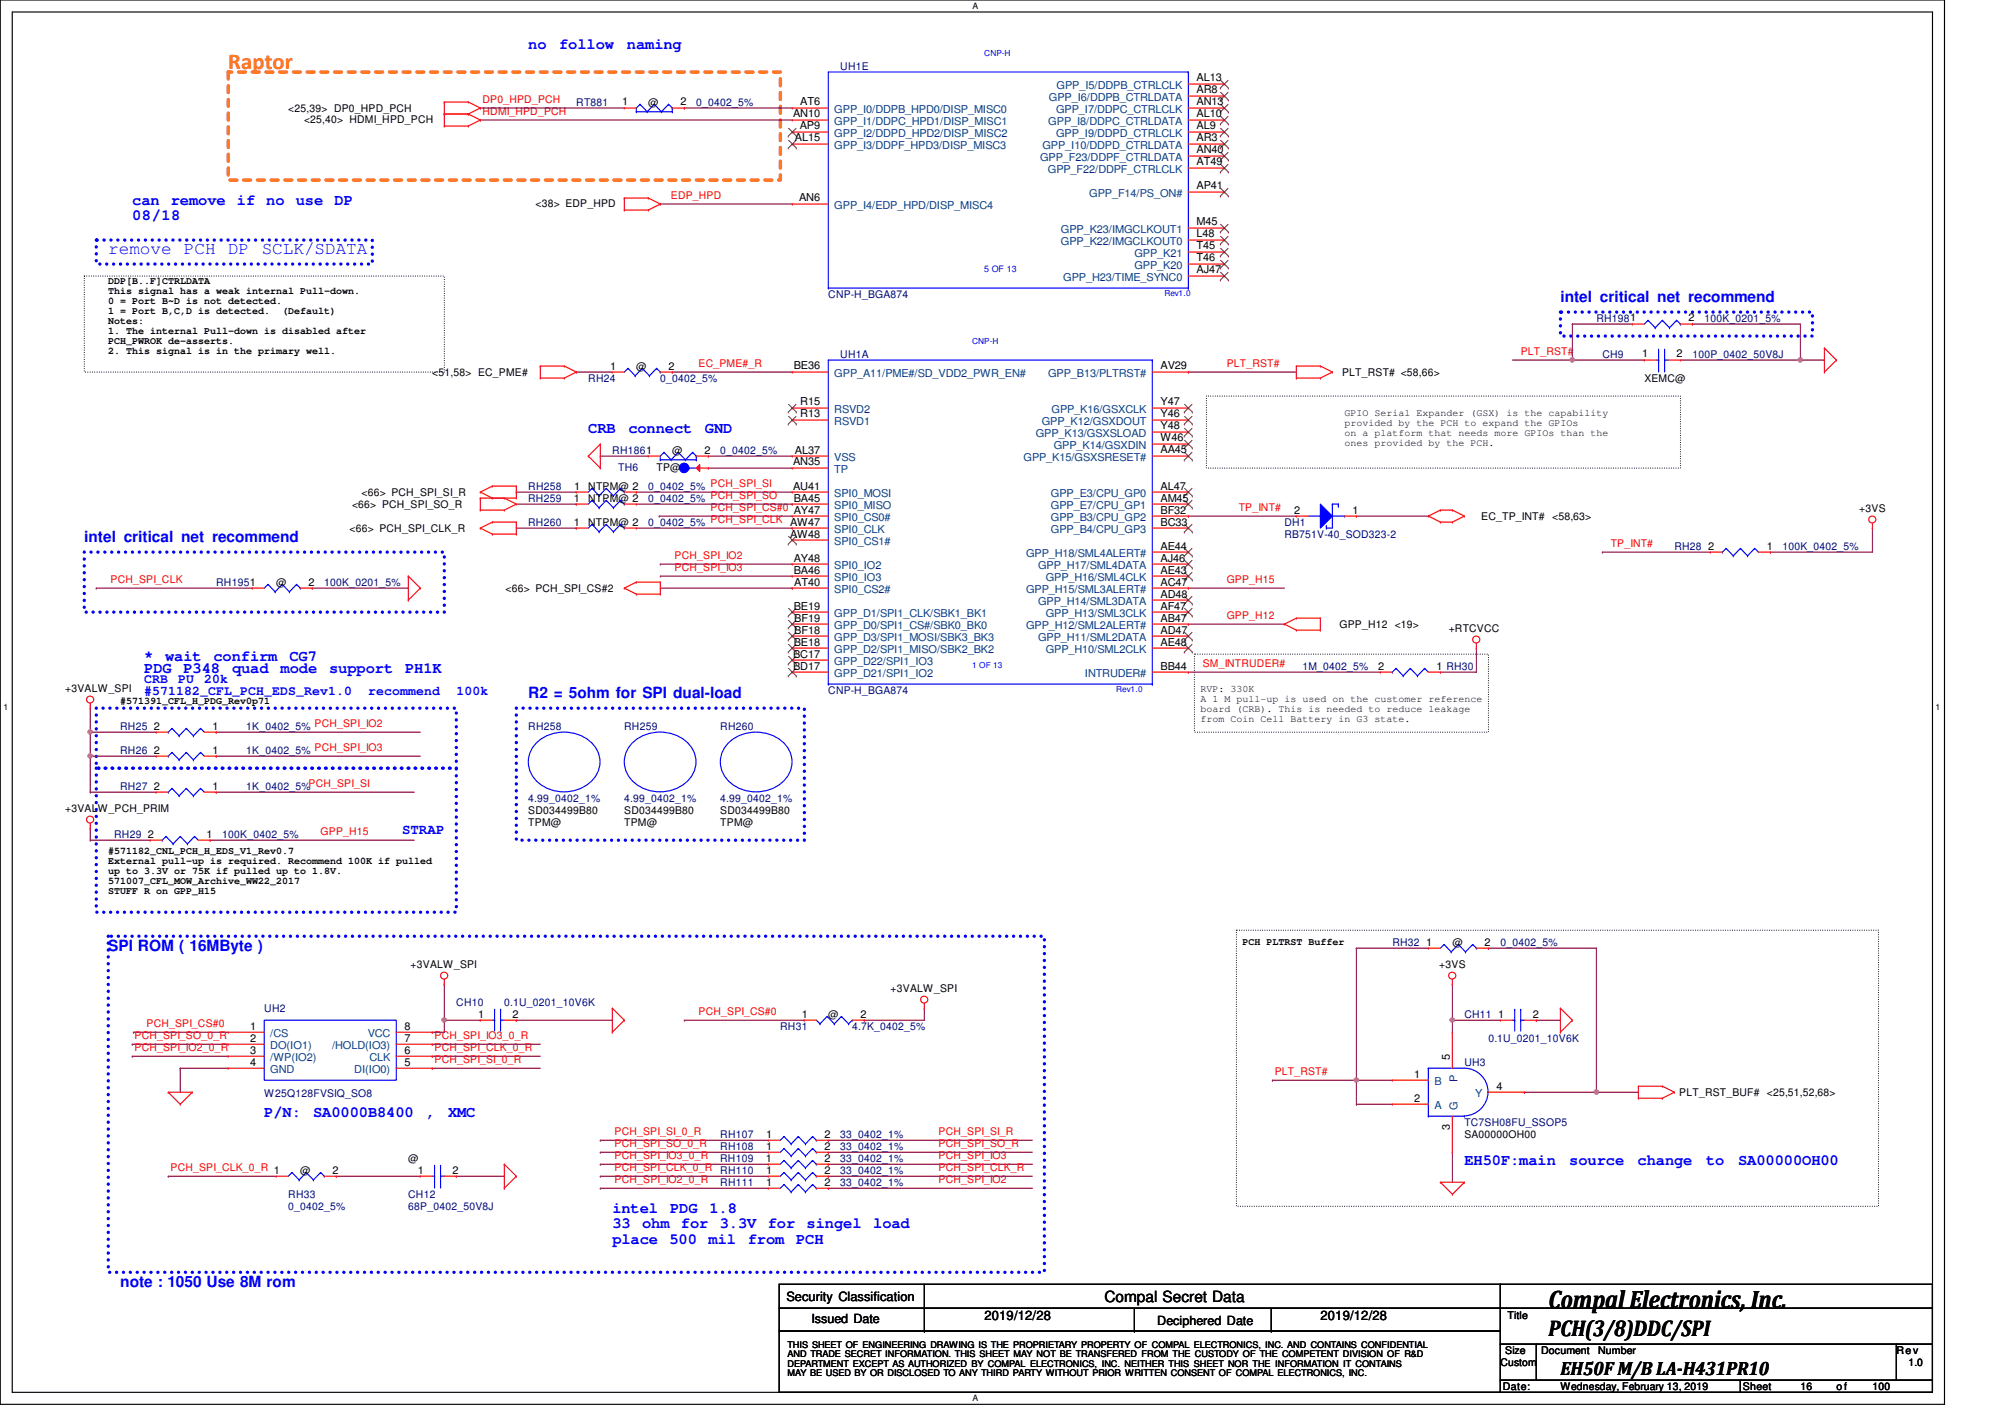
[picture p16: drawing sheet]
<svg xmlns="http://www.w3.org/2000/svg" width="297mm" height="210mm" viewBox="0 0 297 210" stroke-linecap="round" stroke-linejoin="round" font-family="sans-serif">
<defs><g id="words">
<text font-size="3.7" x="229.4" y="193.8">Compal Electronics, Inc.</text>
<text font-size="3.3" fill="#ff8000" x="33.8" y="10.3">Raptor</text>
<text font-size="3.3" x="229.4" y="197.9">PCH(3/8)DDC/SPI</text>
<text font-size="2.8" x="231.2" y="203.6">EH50F M/B LA-H431PR10</text>
<g font-size="2.6" fill="#00f">
<text x="16" y="37.7">remove PCH DP</text>
<text x="38.8" y="37.7">SCLK/SDATA</text>
</g>
<g font-size="2.3" fill="#00f">
<text x="78.3" y="7.2">no</text>
<text x="82.8" y="7.2">follow</text>
<text x="92.9" y="7.2">naming</text>
<text x="19.6" y="30.3">can</text>
<text x="19.6" y="32.6">08/18</text>
<text x="25.3" y="30.3">remove</text>
<text x="35.1" y="30.3">if</text>
<text x="39.5" y="30.3">no</text>
<text x="43.8" y="30.3">use</text>
<text x="49.6" y="30.3">DP</text>
<text x="231.2" y="44.8">intel critical net recommend</text>
<text x="87.2" y="64.1">CRB</text>
<text x="93.1" y="64.1">connect</text>
<text x="104.4" y="64.1">GND</text>
<text x="12.5" y="80.3">intel critical net recommend</text>
<text x="21.4" y="99.7">PDG</text>
<text x="21.4" y="97.9">*</text>
<text x="24.5" y="97.9">wait</text>
<text x="27.2" y="99.7">P348</text>
<text x="31.6" y="97.9">confirm</text>
<text x="34.4" y="99.7">quad</text>
<text x="41.6" y="99.7">mode</text>
<text x="42.9" y="97.9">CG7</text>
<text x="48.8" y="99.7">support</text>
<text x="60" y="99.7">PH1K</text>
<text x="78.3" y="103.5">R2 = 5ohm for SPI dual-load</text>
<text x="16" y="140.8">SPI ROM ( 16MByte )</text>
<text x="39.2" y="165.4">P/N:</text>
<text x="46.4" y="165.4">SA0000B8400</text>
<text x="63.2" y="165.4">,</text>
<text x="66.4" y="165.4">XMC</text>
<text x="217" y="172.6">EH50F:main</text>
<text x="232.5" y="172.6">source</text>
<text x="242.6" y="172.6">change</text>
<text x="252.8" y="172.6">to</text>
<text x="257.5" y="172.6">SA00000OH00</text>
<text x="90.7" y="179.7">intel</text>
<text x="99.3" y="179.7">PDG</text>
<text x="105.1" y="179.7">1.8</text>
<text x="90.7" y="181.9">33</text>
<text x="90.7" y="184.2">place</text>
<text x="95.1" y="181.9">ohm for</text>
<text x="99.2" y="184.2">500</text>
<text x="105" y="184.2">mil</text>
<text x="106.6" y="181.9">3.3V for</text>
<text x="110.8" y="184.2">from</text>
<text x="117.9" y="184.2">PCH</text>
<text x="119.5" y="181.9">singel</text>
<text x="129.4" y="181.9">load</text>
<text x="17.8" y="190.6">note : 1050 Use 8M rom</text>
</g>
<text font-size="2.3" x="163.6" y="192.9">Compal Secret Data</text>
<text font-size="2.1" fill="#00f" x="59.6" y="123.5">STRAP</text>
<g font-size="1.9" fill="#00f">
<text x="21.4" y="101.2">CRB</text>
<text x="26.4" y="101.2">PU</text>
<text x="30.3" y="101.2">20k</text>
<text x="21.4" y="103">#571182_CFL_PCH_EDS_Rev1.0</text>
<text x="54.6" y="103">recommend</text>
<text x="67.6" y="103">100k</text>
</g>
<g font-size="1.9">
<text x="116.5" y="192.7">Security Classification</text>
<text x="120.2" y="196">Issued Date</text>
<text x="145.8" y="195.6">2019/12/28</text>
<text x="171.4" y="196.2">Deciphered Date</text>
<text x="195.6" y="195.6">2019/12/28</text>
</g>
<g font-size="1.6" fill="#000080">
<text x="124.5" y="10.3">UH1E</text>
<text x="85.4" y="15.7">RT881</text>
<text x="103.2" y="15.7">0_0402_5%</text>
<text x="122.7" y="44.1">CNP-H_BGA874</text>
<text x="236.5" y="47.7">RH1981</text>
<text x="252.5" y="47.7">100K_0201_5%</text>
<text x="124.5" y="53">UH1A</text>
<text x="237.4" y="53">CH9</text>
<text x="250.7" y="53">100P_0402_50V8J</text>
<text x="87.2" y="56.6">RH24</text>
<text x="97.8" y="56.6">0_0402_5%</text>
<text x="90.7" y="67.2">RH1861</text>
<text x="91.6" y="69.7">TH6</text>
<text x="106.7" y="67.2">0_0402_5%</text>
<text x="78.3" y="77.9">RH260</text>
<text x="78.3" y="74.3">RH259</text>
<text x="78.3" y="72.6">RH258</text>
<text x="96" y="77.9">0_0402_5%</text>
<text x="96" y="74.3">0_0402_5%</text>
<text x="96" y="72.6">0_0402_5%</text>
<text x="190.3" y="77.9">DH1</text>
<text x="190.3" y="79.7">RB751V-40_SOD323-2</text>
<text x="248.1" y="81.4">RH28</text>
<text x="264.1" y="81.4">100K_0402_5%</text>
<text x="32" y="86.8">RH1951</text>
<text x="48" y="86.8">100K_0201_5%</text>
<text x="192.9" y="99.2">1M_0402_5%</text>
<text x="122.7" y="102.8">CNP-H_BGA874</text>
<text x="17.8" y="108.1">RH25</text>
<text x="17.8" y="111.7">RH26</text>
<text x="36.5" y="108.1">1K_0402_5%</text>
<text x="36.5" y="111.7">1K_0402_5%</text>
<text x="78.3" y="108.1">RH258</text>
<text x="92.5" y="108.1">RH259</text>
<text x="106.7" y="108.1">RH260</text>
<text x="17.8" y="117">RH27</text>
<text x="36.5" y="117">1K_0402_5%</text>
<text x="78.3" y="118.8">4.99_0402_1%</text>
<text x="92.5" y="118.8">4.99_0402_1%</text>
<text x="106.7" y="118.8">4.99_0402_1%</text>
<text x="16.9" y="124.1">RH29</text>
<text x="32.9" y="124.1">100K_0402_5%</text>
<text x="206.3" y="140.1">RH32</text>
<text x="222.3" y="140.1">0_0402_5%</text>
<text x="39.2" y="149.9">UH2</text>
<text x="67.6" y="149">CH10</text>
<text x="74.7" y="149">0.1U_0201_10V6K</text>
<text x="115.6" y="152.6">RH31</text>
<text x="126.3" y="152.6">4.7K_0402_5%</text>
<text x="216.9" y="150.8">CH11</text>
<text x="220.5" y="154.3">0.1U_0201_10V6K</text>
<text x="216.9" y="157.9">UH3</text>
<text x="39.2" y="162.5">W25Q128FVSIQ_SO8</text>
<text x="216.9" y="166.8">TC7SH08FU_SSOP5</text>
<text x="106.7" y="172.1">RH109</text>
<text x="106.7" y="173.9">RH110</text>
<text x="106.7" y="170.3">RH108</text>
<text x="106.7" y="168.6">RH107</text>
<text x="124.5" y="172.1">33_0402_1%</text>
<text x="124.5" y="173.9">33_0402_1%</text>
<text x="124.5" y="170.3">33_0402_1%</text>
<text x="124.5" y="168.6">33_0402_1%</text>
<text x="42.7" y="177.5">RH33</text>
<text x="42.7" y="179.2">0_0402_5%</text>
<text x="60.5" y="177.4">CH12</text>
<text x="60.5" y="179.2">68P_0402_50V8J</text>
<text x="106.7" y="175.7">RH111</text>
<text x="124.5" y="175.7">33_0402_1%</text>
</g>
<g font-size="1.6">
<text x="42.7" y="16.6">&lt;25,39&gt; DP0_HPD_PCH</text>
<text x="92.2" y="15.6">1</text>
<text x="96" y="15.7">@</text>
<text x="100.8" y="15.6">2</text>
<text x="117.5" y="17.4">AN10</text>
<text x="118.6" y="15.6">AT6</text>
<text x="177.3" y="12.1">AL13</text>
<text x="177.3" y="17.4">AL10</text>
<text x="177.3" y="15.6">AN13</text>
<text x="177.3" y="13.8">AR8</text>
<text x="45" y="18.2">&lt;25,40&gt; HDMI_HPD_PCH</text>
<text x="117.8" y="21">AL15</text>
<text x="118.5" y="19.2">AP9</text>
<text x="177.3" y="22.7">AN40</text>
<text x="177.3" y="19.2">AL9</text>
<text x="177.3" y="21">AR3</text>
<text x="118.4" y="29.8">AN6</text>
<text x="177.3" y="24.5">AT49</text>
<text x="177.3" y="28.1">AP41</text>
<text x="79.3" y="30.6">&lt;38&gt; EDP_HPD</text>
<text x="177.3" y="33.4">M45</text>
<text x="177.3" y="35.2">L48</text>
<text x="177.3" y="40.5">AJ47</text>
<text x="177.3" y="37">T45</text>
<text x="177.3" y="38.7">T46</text>
<text x="250.2" y="47.6">2</text>
<text x="243.3" y="53">1</text>
<text x="248.4" y="53">2</text>
<text x="64" y="55.7">&lt;51,58&gt; EC_PME#</text>
<text x="90.4" y="54.7">1</text>
<text x="94.3" y="54.8">@</text>
<text x="99.1" y="54.7">2</text>
<text x="117.6" y="54.7">BE36</text>
<text x="171.9" y="54.7">AV29</text>
<text x="198.8" y="55.7">PLT_RST# &lt;58,66&gt;</text>
<text x="243.6" y="56.6">XEMC@</text>
<text x="118.6" y="61.8">R13</text>
<text x="118.6" y="60.1">R15</text>
<text x="171.9" y="63.6">Y48</text>
<text x="171.9" y="61.8">Y46</text>
<text x="171.9" y="60.1">Y47</text>
<text x="171.9" y="65.4">W46</text>
<text x="97.3" y="69.7">TP@</text>
<text x="99.6" y="67.2">@</text>
<text x="104.4" y="67.2">2</text>
<text x="117.5" y="69">AN35</text>
<text x="117.8" y="67.2">AL37</text>
<text x="171.9" y="67.2">AA45</text>
<text x="52.2" y="75.2">&lt;66&gt; PCH_SPI_SO_R</text>
<text x="53.5" y="73.4">&lt;66&gt; PCH_SPI_SI_R</text>
<text x="85" y="77.8">1</text>
<text x="85" y="74.3">1</text>
<text x="85" y="72.5">1</text>
<text x="87.2" y="77.9">NTPM@ 2</text>
<text x="87.2" y="74.3">NTPM@ 2</text>
<text x="87.2" y="72.6">NTPM@ 2</text>
<text x="117.5" y="72.5">AU41</text>
<text x="117.6" y="74.3">BA45</text>
<text x="171.9" y="74.3">AM45</text>
<text x="171.9" y="76.1">BF32</text>
<text x="171.9" y="77.8">BC33</text>
<text x="171.9" y="72.5">AL47</text>
<text x="191.7" y="76.1">2</text>
<text x="200.4" y="76.1">1</text>
<text x="219.4" y="77">EC_TP_INT#</text>
<text x="229.9" y="77">&lt;58,63&gt;</text>
<text x="275.5" y="75.8">+3VS</text>
<text x="51.8" y="78.8">&lt;66&gt; PCH_SPI_CLK_R</text>
<text x="117" y="79.6">AW48</text>
<text x="117.6" y="83.2">AY48</text>
<text x="171.9" y="81.4">AE44</text>
<text x="171.9" y="83.2">AJ46</text>
<text x="253.1" y="81.4">2</text>
<text x="261.7" y="81.4">1</text>
<text x="40.9" y="86.8">@</text>
<text x="45.7" y="86.7">2</text>
<text x="74.9" y="87.7">&lt;66&gt; PCH_SPI_CS#2</text>
<text x="117.6" y="85">BA46</text>
<text x="117.7" y="86.7">AT40</text>
<text x="171.9" y="86.7">AC47</text>
<text x="171.9" y="88.5">AD48</text>
<text x="171.9" y="85">AE43</text>
<text x="117.6" y="90.3">BE19</text>
<text x="117.6" y="95.6">BE18</text>
<text x="117.7" y="93.8">BF18</text>
<text x="117.7" y="92.1">BF19</text>
<text x="171.9" y="92.1">AB47</text>
<text x="171.9" y="90.3">AF47</text>
<text x="171.9" y="93.8">AD47</text>
<text x="171.9" y="95.6">AE48</text>
<text x="198.5" y="93">GPP_H12 &lt;19&gt;</text>
<text x="214.6" y="93.6">+RTCVCC</text>
<text x="117.5" y="99.2">BD17</text>
<text x="117.5" y="97.4">BC17</text>
<text x="171.9" y="99.2">BB44</text>
<text x="204.2" y="99.2">2</text>
<text x="212.8" y="99.2">1 RH30</text>
<text x="9.6" y="102.4">+3VALW_SPI</text>
<text x="22.8" y="108.1">2</text>
<text x="22.8" y="111.6">2</text>
<text x="31.5" y="108.1">1</text>
<text x="31.5" y="111.6">1</text>
<text x="22.8" y="117">2</text>
<text x="31.5" y="117">1</text>
<text x="9.6" y="120.2">+3VALW_PCH_PRIM</text>
<text x="21.9" y="124.1">2</text>
<text x="30.6" y="124.1">1</text>
<text x="78.3" y="122.3">TPM@</text>
<text x="78.3" y="120.6">SD034499B80</text>
<text x="92.5" y="122.3">TPM@</text>
<text x="92.5" y="120.6">SD034499B80</text>
<text x="106.7" y="122.3">TPM@</text>
<text x="106.7" y="120.6">SD034499B80</text>
<text x="60.8" y="143.3">+3VALW_SPI</text>
<text x="211.3" y="140.1">1</text>
<text x="213.2" y="143.3">+3VS</text>
<text x="215.2" y="140.1">@</text>
<text x="220" y="140.1">2</text>
<text x="131.9" y="146.9">+3VALW_SPI</text>
<text x="37" y="154.3">2</text>
<text x="37" y="152.5">1</text>
<text x="59.9" y="152.5">8</text>
<text x="59.9" y="154.3">7</text>
<text x="70.8" y="150.7">1</text>
<text x="75.9" y="150.7">2</text>
<text x="118.8" y="150.7">1</text>
<text x="122.7" y="150.8">@</text>
<text x="127.5" y="150.7">2</text>
<text x="221.9" y="150.7">1</text>
<text x="227.1" y="150.7">2</text>
<text x="37" y="157.9">4</text>
<text x="37" y="156.1">3</text>
<text x="59.9" y="156.1">6</text>
<text x="59.9" y="157.9">5</text>
<text x="209.5" y="159.6">1</text>
<text x="214.8" y="157" transform="rotate(-90 214.8 157)">5</text>
<text x="221.7" y="161.4">4</text>
<text x="209.5" y="163.2">2</text>
<text x="214.8" y="167.5" transform="rotate(-90 214.8 167.5)">3</text>
<text x="248.8" y="162.3">PLT_RST_BUF# &lt;25,51,52,68&gt;</text>
<text x="44.5" y="173.9">@</text>
<text x="49.3" y="173.9">2</text>
<text x="60.5" y="172.1">@</text>
<text x="61.9" y="173.8">1</text>
<text x="67" y="173.8">2</text>
<text x="113.5" y="172.1">1</text>
<text x="113.5" y="173.9">1</text>
<text x="113.5" y="170.3">1</text>
<text x="113.5" y="168.5">1</text>
<text x="122.2" y="172.1">2</text>
<text x="122.2" y="173.9">2</text>
<text x="122.2" y="170.3">2</text>
<text x="122.2" y="168.5">2</text>
<text x="216.9" y="168.6">SA00000OH00</text>
<text x="113.5" y="175.6">1</text>
<text x="122.2" y="175.6">2</text>
<text x="223.3" y="195.4">Title</text>
<text x="222.3" y="202.3">Custom</text>
<text x="223" y="200.6">Size</text>
<text x="228.3" y="200.6">Document</text>
<text x="236.8" y="200.6">Number</text>
<text x="281" y="200.6">Rev</text>
<text x="282.7" y="202.3">1.0</text>
<text x="222.6" y="205.9">Date:</text>
<text x="231.2" y="205.9">Wednesday, February 13, 2019</text>
<text x="258.2" y="205.9">Sheet</text>
<text x="266.7" y="205.9">16</text>
<text x="272.1" y="205.9">o f</text>
<text x="277.4" y="205.9">100</text>
</g>
<g font-size="1.6" fill="#f00">
<text x="71.5" y="15.2">DP0_HPD_PCH</text>
<text x="71.5" y="17">HDMI_HPD_PCH</text>
<text x="99.4" y="29.5">EDP_HPD</text>
<text x="225.3" y="52.6">PLT_RST#</text>
<text x="103.5" y="54.4">EC_PME#_R</text>
<text x="181.7" y="54.4">PLT_RST#</text>
<text x="105.3" y="73.9">PCH_SPI_SO</text>
<text x="105.3" y="72.1">PCH_SPI_SI</text>
<text x="105.3" y="77.5">PCH_SPI_CLK AW47</text>
<text x="105.3" y="75.7">PCH_SPI_CS#0 AY47</text>
<text x="183.5" y="75.7">TP_INT#</text>
<text x="99.9" y="82.8">PCH_SPI_IO2</text>
<text x="238.6" y="81">TP_INT#</text>
<text x="16.4" y="86.4">PCH_SPI_CLK</text>
<text x="99.9" y="84.6">PCH_SPI_IO3</text>
<text x="181.7" y="86.4">GPP_H15</text>
<text x="181.7" y="91.7">GPP_H12</text>
<text x="178.2" y="98.8">SM_INTRUDER#</text>
<text x="46.6" y="107.7">PCH_SPI_IO2</text>
<text x="46.6" y="111.3">PCH_SPI_IO3</text>
<text x="45.7" y="116.6">PCH_SPI_SI</text>
<text x="47.5" y="123.7">GPP_H15</text>
<text x="19.9" y="155.7">PCH_SPI_IO2_0_R</text>
<text x="19.9" y="153.9">PCH_SPI_SO_0_R</text>
<text x="21.7" y="152.1">PCH_SPI_CS#0</text>
<text x="64.4" y="153.9">PCH_SPI_IO3_0_R</text>
<text x="64.4" y="155.7">PCH_SPI_CLK_0_R</text>
<text x="103.5" y="150.4">PCH_SPI_CS#0</text>
<text x="64.4" y="157.5">PCH_SPI_SI_0_R</text>
<text x="188.8" y="159.3">PLT_RST#</text>
<text x="25.3" y="173.5">PCH_SPI_CLK_0_R 1</text>
<text x="91.1" y="173.5">PCH_SPI_CLK_0_R</text>
<text x="91.1" y="171.7">PCH_SPI_IO3_0_R</text>
<text x="91.1" y="169.9">PCH_SPI_SO_0_R</text>
<text x="91.1" y="168.1">PCH_SPI_SI_0_R</text>
<text x="139.1" y="169.9">PCH_SPI_SO_R</text>
<text x="139.1" y="168.1">PCH_SPI_SI_R</text>
<text x="139.1" y="173.5">PCH_SPI_CLK_R</text>
<text x="139.1" y="171.7">PCH_SPI_IO3</text>
<text x="91.1" y="175.3">PCH_SPI_IO2_0_R</text>
<text x="139.1" y="175.3">PCH_SPI_IO2</text>
</g>
<g font-size="1.6" fill="#004080">
<text x="123.6" y="16.7">GPP_I0/DDPB_HPD0/DISP_MISC0</text>
<text x="155.4" y="14.9">GPP_I6/DDPB_CTRLDATA</text>
<text x="156.5" y="16.7">GPP_I7/DDPC_CTRLCLK</text>
<text x="156.5" y="13.2">GPP_I5/DDPB_CTRLCLK</text>
<text x="123.6" y="22.1">GPP_I3/DDPF_HPD3/DISP_MISC3</text>
<text x="123.6" y="20.3">GPP_I2/DDPD_HPD2/DISP_MISC2</text>
<text x="123.6" y="18.5">GPP_I1/DDPC_HPD1/DISP_MISC1</text>
<text x="154.1" y="23.8">GPP_F23/DDPF_CTRLDATA</text>
<text x="154.4" y="22.1">GPP_I10/DDPD_CTRLDATA</text>
<text x="155.3" y="18.5">GPP_I8/DDPC_CTRLDATA</text>
<text x="156.5" y="20.3">GPP_I9/DDPD_CTRLCLK</text>
<text x="155.2" y="25.6">GPP_F22/DDPF_CTRLCLK</text>
<text x="161.4" y="29.2">GPP_F14/PS_ON#</text>
<text x="123.6" y="30.9">GPP_I4/EDP_HPD/DISP_MISC4</text>
<text x="157.2" y="34.5">GPP_K23/IMGCLKOUT1</text>
<text x="157.2" y="36.3">GPP_K22/IMGCLKOUT0</text>
<text x="157.5" y="41.6">GPP_H23/TIME_SYNC0</text>
<text x="168.1" y="38.1">GPP_K21</text>
<text x="168.1" y="39.8">GPP_K20</text>
<text x="123.6" y="55.8">GPP_A11/PME#/SD_VDD2_PWR_EN#</text>
<text x="155.3" y="55.8">GPP_B13/PLTRST#</text>
<text x="123.6" y="62.9">RSVD1</text>
<text x="123.6" y="61.2">RSVD2</text>
<text x="153.4" y="64.7">GPP_K13/GSXSLOAD</text>
<text x="154.3" y="62.9">GPP_K12/GSXDOUT</text>
<text x="155.8" y="61.2">GPP_K16/GSXCLK</text>
<text x="123.6" y="70.1">TP</text>
<text x="123.6" y="68.3">VSS</text>
<text x="151.6" y="68.3">GPP_K15/GSXSRESET#</text>
<text x="156.1" y="66.5">GPP_K14/GSXDIN</text>
<text x="123.6" y="77.2">SPI0_CS0#</text>
<text x="123.6" y="73.6">SPI0_MOSI</text>
<text x="123.6" y="75.4">SPI0_MISO</text>
<text x="155.7" y="75.4">GPP_E7/CPU_GP1</text>
<text x="155.7" y="77.2">GPP_B3/CPU_GP2</text>
<text x="155.7" y="73.6">GPP_E3/CPU_GP0</text>
<text x="123.6" y="80.7">SPI0_CS1#</text>
<text x="123.6" y="78.9">SPI0_CLK</text>
<text x="152" y="82.5">GPP_H18/SML4ALERT#</text>
<text x="155.7" y="78.9">GPP_B4/CPU_GP3</text>
<text x="123.6" y="87.8">SPI0_CS2#</text>
<text x="123.6" y="86.1">SPI0_IO3</text>
<text x="123.6" y="84.3">SPI0_IO2</text>
<text x="152" y="87.8">GPP_H15/SML3ALERT#</text>
<text x="153.8" y="89.6">GPP_H14/SML3DATA</text>
<text x="153.8" y="84.3">GPP_H17/SML4DATA</text>
<text x="154.9" y="86.1">GPP_H16/SML4CLK</text>
<text x="123.6" y="94.9">GPP_D3/SPI1_MOSI/SBK3_BK3</text>
<text x="123.6" y="91.4">GPP_D1/SPI1_CLK/SBK1_BK1</text>
<text x="123.6" y="93.2">GPP_D0/SPI1_CS#/SBK0_BK0</text>
<text x="152" y="93.2">GPP_H12/SML2ALERT#</text>
<text x="153.8" y="94.9">GPP_H11/SML2DATA</text>
<text x="154.9" y="91.4">GPP_H13/SML3CLK</text>
<text x="123.6" y="100.3">GPP_D21/SPI1_IO2</text>
<text x="123.6" y="96.7">GPP_D2/SPI1_MISO/SBK2_BK2</text>
<text x="123.6" y="98.5">GPP_D22/SPI1_IO3</text>
<text x="154.9" y="96.7">GPP_H10/SML2CLK</text>
<text x="160.7" y="100.3">INTRUDER#</text>
<text x="40" y="155.4">DO(IO1)</text>
<text x="40" y="153.6">/CS</text>
<text x="49.2" y="155.4">/HOLD(IO3)</text>
<text x="54.5" y="153.6">VCC</text>
<text x="40" y="159">GND</text>
<text x="40" y="157.2">/WP(IO2)</text>
<text x="52.5" y="159">DI(IO0)</text>
<text x="54.7" y="157.2">CLK</text>
<text x="212.5" y="160.7">B</text>
<text x="215.9" y="160.2" transform="rotate(-90 215.9 160.2)">P</text>
<text x="212.5" y="164.3">A</text>
<text x="215.9" y="164.5" transform="rotate(-90 215.9 164.5)">G</text>
<text x="218.5" y="162.5">Y</text>
</g>
<g font-size="1.5">
<text x="16" y="42.1">DDP[B..F]CTRLDATA</text>
<text x="16" y="43.6">This signal has a weak internal Pull-down.</text>
<text x="16" y="45.1">0 = Port B~D is not detected.</text>
<text x="16" y="46.6">1 = Port B,C,D is detected.</text>
<text x="41.8" y="46.6">(Default)</text>
<text x="16" y="48">Notes:</text>
<text x="16" y="49.5">1. The internal Pull-down is disabled after</text>
<text x="16" y="51">PCH_PWROK de-asserts.</text>
<text x="16" y="52.5">2. This signal is in the primary well.</text>
<text x="199.2" y="61.7">GPIO Serial Expander (GSX) is the capability</text>
<text x="199.2" y="63.2">provided by the PCH to expand the GPIOs</text>
<text x="199.2" y="64.6">on a platform that needs more GPIOs than the</text>
<text x="199.2" y="66.1">ones provided by the PCH.</text>
<text x="17.8" y="104.4">#571391_CFL_H_PDG_Rev0p71</text>
<text x="177.8" y="102.6">RVP: 330K</text>
<text x="177.8" y="104.1">A 1 M pull-up is used on the customer reference</text>
<text x="177.8" y="105.5">board (CRB). This is needed to reduce leakage</text>
<text x="177.8" y="107">from Coin Cell Battery in G3 state.</text>
<text x="16" y="126.6">#571182_CNL_PCH_H_EDS_V1_Rev0.7</text>
<text x="16" y="128.1">External pull-up is required. Recommend 100K if pulled</text>
<text x="16" y="129.5">up to 3.3V or 75K if pulled up to 1.8V.</text>
<text x="16" y="131">571007_CFL_MOW_Archive_WW22_2017</text>
<text x="16" y="132.5">STUFF R on GPP_H15</text>
<text x="184.1" y="139.9">PCH PLTRST Buffer</text>
</g>
<g font-size="1.4">
<text x="116.7" y="199.6">THIS SHEET OF ENGINEERING DRAWING IS THE PROPRIETARY PROPERTY OF COMPAL ELECTRONICS, INC. AND CONTAINS CONFIDENTIAL</text>
<text x="116.7" y="201">AND TRADE SECRET INFORMATION. THIS SHEET MAY NOT BE TRANSFERED FROM THE CUSTODY OF THE COMPETENT DIVISION OF R&amp;D</text>
<text x="116.7" y="202.4">DEPARTMENT EXCEPT AS AUTHORIZED BY COMPAL ELECTRONICS, INC. NEITHER THIS SHEET NOR THE INFORMATION IT CONTAINS</text>
<text x="116.7" y="203.8">MAY BE USED BY OR DISCLOSED TO ANY THIRD PARTY WITHOUT PRIOR WRITTEN CONSENT OF COMPAL ELECTRONICS, INC.</text>
</g>
<g font-size="1.3">
<text x="144.1" y="1.3">A</text>
<text x=".5" y="105.2">1</text>
<text x="286.8" y="105.2">1</text>
<text x="144.1" y="207.6">A</text>
</g>
<text font-size="1.3" fill="#00f" x="145.8" y="40.3">5 OF 13</text>
<g font-size="1.2" fill="#00f">
<text x="145.8" y="8.3">CNP-H</text>
<text x="172.5" y="43.8">Rev1.0</text>
<text x="144" y="50.9">CNP-H</text>
<text x="144" y="98.9">1 OF 13</text>
<text x="165.4" y="102.5">Rev1.0</text>
</g>
</g></defs>
<path d="M0 0h288.1v208h-288.1zM1.8 1.8h284.5v204.4h-284.5z" fill="none" stroke="#000" stroke-width=".17"/>
<g fill="#fff">
<path d="M144.1 .2h.8v1.4h-.8z"/>
<path d="M144.1 206.4h.8v1.4h-.8z"/>
<path d="M.5 104h.7v1.4h-.7z"/>
<path d="M286.8 104h.6v1.4h-.6z"/>
</g>
<path d="M12.5 40.9h53.3v14.2h-53.3zM178.7 58.7h70.3v10.6h-70.3zM176.9 96.9h43.6v11.6h-43.6zM183.2 137.8h95.1v40.9h-95.1z" fill="none" stroke="#000" stroke-width=".17" stroke-dasharray="0 .3"/>
<path d="M14.3 35.6h40.9v3.5h-40.9zM231.2 46.2h37.3v3.6h-37.3zM12.5 81.8h53.3v8.9h-53.3zM14.3 113.8h53.3v21.3h-53.3zM14.3 104.9h53.3v8.9h-53.3zM76.5 104.9h42.7v19.6h-42.7zM16 138.7h138.7v49.8h-138.7z" fill="none" stroke="#00f" stroke-width=".51" stroke-dasharray="0 1"/>
<path d="M33.8 10.7h81.8v16h-81.8z" fill="none" stroke="#ff8000" stroke-width=".51" stroke-dasharray="1 1"/>
<path d="M104.9 69.3h.1M104.9 67.6h.1M104.9 69.3h12.5M104.9 67.6h12.5M236.5 140.5h.1M236.5 140.5v21.3" fill="none" stroke="#800040" stroke-width=".17"/>
<circle cx="236.5" cy="161.8" r=".32" fill="#f0f"/>
<circle cx="236.5" cy="161.8" r=".32" fill="none" stroke="#f0f" stroke-width=".17"/>
<path d="M201 140.5h.1M201 140.5h10.6M201 140.5v19.5M201 160h.1M201 160h5.3M225.8 161.8h.1M225.8 161.8h16.9M236.5 161.8h.1" fill="none" stroke="#800040" stroke-width=".17"/>
<circle cx="200.9" cy="160" r=".32" fill="#f0f"/>
<circle cx="200.9" cy="160" r=".32" fill="none" stroke="#f0f" stroke-width=".17"/>
<path d="M215.2 151.1h.1M215.2 151.1h7.1M201 163.6h.1M201 163.6h5.3" fill="none" stroke="#800040" stroke-width=".17"/>
<circle cx="215.2" cy="151.1" r=".32" fill="#f0f"/>
<circle cx="215.2" cy="151.1" r=".32" fill="none" stroke="#f0f" stroke-width=".17"/>
<g fill="none" stroke="#800040" stroke-width=".17">
<path d="M213.4 99.6h.1M218.7 96h.1M218.7 96v3.6h-5.3M13.4 104.9h.1M13.4 104.9v3.6M215.2 151.1h.1M215.2 145.8h.1M215.2 145.8v7.1M220.5 140.5h.1M220.5 140.5h16M227.6 151.1h.1M227.6 151.1h3.6"/>
<path d="M188.5 160h.1M188.5 160h12.5M215.2 170.7h.1M215.2 170.7v4.4"/>
</g>
<circle cx="13.3" cy="108.4" r=".32" fill="#f0f"/>
<circle cx="13.3" cy="108.4" r=".32" fill="none" stroke="#f0f" stroke-width=".17"/>
<path d="M13.4 108.5h.1M13.4 112h.1M13.4 108.5h9.8M13.4 108.5v3.5M13.4 112h9.8" fill="none" stroke="#800040" stroke-width=".17"/>
<circle cx="13.3" cy="112" r=".32" fill="#f0f"/>
<circle cx="13.3" cy="112" r=".32" fill="none" stroke="#f0f" stroke-width=".17"/>
<g fill="none" stroke="#800040" stroke-width=".17">
<path d="M224.1 53.3h8.9M233 53.3h.1M249 53.3h17.7M266.7 53.3h.1M277.4 78.2h.1M277.4 78.2v3.6h-15.1M176.1 92.5h.1M176.1 92.5h14.2M176.1 87.1h.1M176.1 87.1h14.2M176.1 99.6h.1M176.1 99.6h28.4"/>
<path d="M237.4 81.8h.1M237.4 81.8h16M262.3 81.8h.1M13.4 112h.1M13.4 117.3h.1M13.4 117.3h9.8M13.4 112v5.3M32 117.3h.1M32 117.3h29.4M13.4 124.5h.1M13.4 122.7h.1M13.4 122.7v1.8"/>
<path d="M13.4 124.5h8.9M31.2 124.5h.1M31.2 124.5h30.2"/>
</g>
<circle cx="266.7" cy="53.3" r=".32" fill="#f0f"/>
<circle cx="266.7" cy="53.3" r=".32" fill="none" stroke="#f0f" stroke-width=".17"/>
<path d="M65.8 145.8h.1M65.8 145.8v5.3M101.4 151.1h.1M101.4 151.1h17.8M128.1 151.1h.1M136.9 149.4h.1M136.9 149.4v1.7h-8.8M201 160h.1M201 160v3.6" fill="none" stroke="#800040" stroke-width=".17"/>
<circle cx="65.8" cy="151.1" r=".32" fill="#f0f"/>
<circle cx="65.8" cy="151.1" r=".32" fill="none" stroke="#f0f" stroke-width=".17"/>
<g fill="none" stroke="#800040" stroke-width=".17">
<path d="M71.2 17.8h.1M71.2 17.8h46.2M85.4 55.1h.1M85.4 55.1h5.3M99.6 55.1h.1M99.6 55.1h17.8M176.1 55.1h.1M176.1 55.1h16M233 48h.1M233 53.3h.1M233 48v5.3M233 53.3h10.6"/>
<path d="M88.9 67.6h.1M88.9 67.6h7.1M176.1 76.5h.1M176.1 76.5h16M201 76.5h.1M201 76.5h10.6M14.3 87.1h.1M14.3 87.1h23.1M46.3 87.1h.1M46.3 87.1h14.2M32 108.5h.1M32 108.5h30.3"/>
<path d="M32 112h.1M32 112h30.3M19.6 156.5h.1M19.6 156.5h14.2M19.6 154.7h.1M19.6 154.7h14.2M19.8 152.9h.1M19.8 152.9h14M26.7 158.2h7.1M26.7 158.2h.1M26.7 158.2v3.6M64 152.9h.1"/>
<path d="M64 154.7h.1M64 154.7h16M64 158.2h.1M64 158.2h16M64 156.5h.1M64 156.5h16M65.8 151.1h5.4M65.8 151.1h.1M65.8 151.1v1.8h-1.8M76.5 151.1h.1M76.5 151.1h14.2M24.9 174.2h.1"/>
<path d="M24.9 174.2h16M49.8 174.2h.1M49.8 174.2h12.5M67.6 174.2h.1M67.6 174.2h7.1M88.9 174.2h.1M88.9 174.2h24.9M88.9 172.5h.1M88.9 172.5h24.9M88.9 170.7h.1M88.9 170.7h24.9M88.9 168.9h.1"/>
<path d="M88.9 168.9h24.9M88.9 176h.1M88.9 176h24.9M122.7 172.5h.1M122.7 172.5h30.2M122.7 176h.1M122.7 176h30.2"/>
</g>
<circle cx="232.9" cy="53.3" r=".32" fill="#f0f"/>
<circle cx="232.9" cy="53.3" r=".32" fill="none" stroke="#f0f" stroke-width=".17"/>
<g fill="none" stroke="#800040" stroke-width=".17">
<path d="M71.2 16h.1M71.2 16h21.3M101.4 16h.1M101.4 16h16M97.8 30.2h.1M97.8 30.2h19.6M233 48h.1M233 48h8.8M250.7 48h.1M250.7 48h16v5.3M266.7 53.3h.1M266.7 53.3h3.6"/>
<path d="M270.3 53.3h.1M76.5 72.9h.1M76.5 78.2h8.9M76.5 72.9h8.9M76.5 74.7h8.9M85.4 74.7h.1M85.4 78.2h.1M94.3 74.7h23.1M94.3 72.9h.1M94.3 72.9h23.1M94.3 78.2h23.1M97.7 76.5h.1"/>
<path d="M97.7 76.5h19.7M117.4 74.7h.1M117.4 78.2h.1M97.8 87.1h19.6M97.8 85.3h.1M97.8 85.3h19.6M97.8 83.6h.1M97.8 83.6h19.6M117.4 87.1h.1M122.7 170.7h.1M122.7 170.7h30.2M122.7 168.9h.1"/>
<path d="M122.7 168.9h30.2M122.7 174.2h.1M122.7 174.2h30.2"/>
</g>
<g fill="none" stroke="#f00" stroke-width=".17">
<path d="M65.8 15.1h.1M65.8 16.9h3.6M65.8 15.1v3.6M65.8 15.1h3.6M65.8 18.7h.1M65.8 16.9h.1M65.8 18.7h3.6M69.4 15.1h.1M69.4 15.1l1.8 .9M69.4 16.9h.1M69.4 18.7h.1M69.4 16.9l1.8 .9"/>
<path d="M71.2 16h.1M71.2 16l-1.8 .9M71.2 17.8h.1M71.2 17.8l-1.8 .9M92.5 16h.1M92.5 16h1.8M99.6 16h1.8M101.4 16h.1M92.5 31.1h.1M92.5 29.3h.1M92.5 29.3h3.5M92.5 31.1h3.5"/>
<path d="M92.5 29.3v1.8M96 29.3h.1M96 31.1h.1M96 29.3l1.8 .9M97.8 30.2h.1M97.8 30.2l-1.8 .9M80 56h.1M80 54.2h.1M80 54.2h3.6M80 56h3.6M80 54.2v1.8M83.6 54.2h.1"/>
<path d="M83.6 56h.1M83.6 54.2l1.8 .9M85.4 55.1h.1M85.4 55.1l-1.8 .9M90.7 55.1h.1M90.7 55.1h1.8M97.8 55.1h1.8M99.6 55.1h.1M192.1 54.2h.1M192.1 56h.1M192.1 54.2h3.5M192.1 56h3.5"/>
<path d="M192.1 54.2v1.8M195.6 54.2h.1M195.6 56h.1M195.6 54.2l1.8 .9M197.4 55.1h.1M197.4 55.1l-1.8 .9M270.3 51.6h.1M270.3 55.1h.1M270.3 51.6v3.5M270.3 51.6l1.8 1.7M272.1 53.3h.1M272.1 53.3l-1.8 1.8"/>
<path d="M71.2 78.2h.1M71.2 78.2l1.7 .9M71.2 75.6h.1M71.2 73.8h.1M71.2 75.6h3.5M71.2 73.8h5.3M71.2 73.8v1.8M71.2 72.9h.1M71.2 72.9l1.7 .9M72.9 77.3h.1M72.9 79.1h.1M72.9 77.3h3.6"/>
<path d="M72.9 77.3l-1.7 .9M72.9 79.1h3.6M72.9 72h.1M72.9 73.8h.1M72.9 72l-1.7 .9M72.9 72h3.6M74.7 73.8h.1M74.7 75.6h.1M74.7 73.8l1.8 .9M76.5 77.3h.1M76.5 79.1h.1M76.5 77.3v1.8"/>
<path d="M76.5 74.7h.1M76.5 74.7l-1.8 .9M76.5 72h.1M76.5 73.8h.1M76.5 72v1.8M87.2 67.6h.1M87.2 67.6l1.7 1.7M88.9 65.8h.1M88.9 69.3h.1M88.9 65.8v3.5M88.9 65.8l-1.7 1.8M211.6 76.5h.1"/>
<path d="M211.6 76.5l1.8 .8M213.4 75.6h.1M213.4 77.3h.1M213.4 75.6h1.8M213.4 75.6l-1.8 .9M213.4 77.3h1.8M215.2 75.6h.1M215.2 77.3h.1M215.2 75.6l1.8 .9M217 76.5h.1M217 76.5l-1.8 .8M277.4 78.2h.1"/>
<path d="M277.4 77.5v.7M60.5 88.9h.1M60.5 85.3h.1M60.5 85.3v3.6M60.5 85.3l1.8 1.8M62.3 87.1h.1M62.3 87.1l-1.8 1.8M92.5 87.1h.1M92.5 87.1l1.8 .9M94.3 86.2h.1M94.3 88h.1M94.3 86.2l-1.8 .9"/>
<path d="M94.3 86.2h3.5M94.3 88h3.5M97.8 86.2h.1M97.8 88h.1M97.8 86.2v1.8M190.3 92.5h.1M190.3 92.5l1.8 .8M192.1 91.6h.1M192.1 93.3h.1M192.1 91.6h3.5M192.1 91.6l-1.8 .9M192.1 93.3h3.5"/>
<path d="M195.6 93.3h.1M195.6 91.6h.1M195.6 91.6v1.7M218.7 96h.1M218.7 95.3v.7M253.4 81.8h.1M253.4 81.8h1.8M260.5 81.8h1.8M262.3 81.8h.1M13.4 104.9h.1M13.4 104.2v.7M13.4 122.7h.1"/>
<path d="M13.4 122v.7M33.8 158.2h.1M33.8 158.2h5.4M33.8 156.5h.1M33.8 156.5h5.4M33.8 154.7h.1M33.8 154.7h5.4M33.8 152.9h.1M33.8 152.9h5.4M58.7 152.9h5.3M58.7 154.7h5.3M58.7 156.5h5.3"/>
<path d="M58.7 158.2h5.3M64 152.9h.1M64 154.7h.1M64 156.5h.1M64 158.2h.1M65.8 145.8h.1M65.8 145.1v.7M90.7 152.9h.1M90.7 149.3h.1M90.7 149.3v3.6M90.7 149.3l1.8 1.8M92.5 151.1h.1"/>
<path d="M92.5 151.1l-1.8 1.8M136.9 149.3h.1M136.9 148.6v.7M211.6 140.5h.1M211.6 140.5h1.8M215.2 145.8h.1M215.2 145.1v.7M218.7 140.5h1.8M220.5 140.5h.1M222.3 151.1h.1M222.3 151.1h1.8M225.8 151.1h1.8"/>
<path d="M227.6 151.1h.1M231.2 152.9h.1M231.2 149.3h.1M231.2 149.3v3.6M231.2 149.3l1.8 1.8M233 151.1h.1M233 151.1l-1.8 1.8M24.9 161.8h.1M24.9 161.8h3.6M24.9 161.8l1.8 1.8M26.7 163.6h.1M28.5 161.8h.1"/>
<path d="M28.5 161.8l-1.8 1.8M74.7 176h.1M74.7 172.5h.1M74.7 172.5v3.5M74.7 172.5l1.8 1.7M76.5 174.2h.1M76.5 174.2l-1.8 1.8M213.4 175.1h.1M213.4 175.1h3.5M213.4 175.1l1.8 1.8M215.2 176.9h.1M216.9 175.1h.1"/>
<path d="M216.9 175.1l-1.7 1.8M242.7 160.9h.1M242.7 162.7h.1M242.7 160.9h3.6M242.7 160.9v1.8M242.7 162.7h3.6M246.3 160.9h.1M246.3 162.7h.1M246.3 160.9l1.8 .9M248.1 161.8h.1M248.1 161.8l-1.8 .9"/>
<circle cx="277.4" cy="77" r=".52"/>
<circle cx="218.7" cy="94.7" r=".52"/>
<circle cx="13.4" cy="103.6" r=".52"/>
<circle cx="13.4" cy="121.4" r=".52"/>
<circle cx="65.8" cy="144.5" r=".52"/>
<circle cx="136.9" cy="148.1" r=".52"/>
<circle cx="215.2" cy="144.5" r=".52"/>
</g>
<g fill="none" stroke="#000" stroke-width=".17">
<path d="M115.4 197.2h106.9v9h-106.9zM115.4 190.2h106.9v3.6h-106.9zM115.4 193.8h106.9v3.4h-106.9zM136.9 190.2v7M136.9 197.2h.1M136.9 193.8h.1M168.1 193.8v3.4M168.1 197.2h.1M188.3 193.8v3.4M188.3 197.2h.1M222.3 190.2h64v3.6h-64zM222.3 193.8h64v5.3h-64z"/>
<path d="M222.3 199.1h5.3v5.4h-5.3zM227.6 199.1h53.4v5.4h-53.4zM281 199.1h5.3v5.4h-5.3zM222.3 204.5h35.5v1.7h-35.5zM257.8 204.5h28.5v1.7h-28.5z"/>
</g>
<g fill="none" stroke="#00f" stroke-width=".17">
<path d="M94.3 16.6h.1M94.3 16.6h5.3M94.8 15.5h.1M94.8 15.5l-.5 .5v.6M94.8 15.5l1.1 1.1M95.9 16.6h.1M96.9 15.5h.1M96.9 15.5l-1 1.1M96.9 15.5l1.1 1.1M98 16.6h.1M99.1 15.5h.1M99.1 15.5l-1.1 1.1"/>
<path d="M99.1 15.5l.5 .5M99.6 16h.1M99.6 16.6h.1M99.6 16v.6M93 54.6h.1M93 54.6l-.5 .5M93 54.6l1.1 1.1M94.1 55.7h.1M95.2 54.6h.1M95.2 54.6l-1.1 1.1M95.2 54.6l1 1.1M96.2 55.7h.1"/>
<path d="M97.3 54.6h.1M97.3 54.6l-1.1 1.1M97.3 54.6l.5 .5M97.8 55.1h.1M255.2 81.8h.1M255.7 81.2h.1M255.7 81.2l1.1 1.1M255.7 81.2l-.5 .6M256.8 82.3h.1M257.8 81.2h.1M257.8 81.2l1.1 1.1M257.8 81.2l-1 1.1"/>
<path d="M258.9 82.3h.1M260 81.2h.1M260 81.2l.5 .6M260 81.2l-1.1 1.1M213.9 139.9h.1M213.9 139.9l-.5 .6M213.9 139.9l1.1 1.1M216.1 139.9h.1M216.1 139.9l-1.1 1.1M216.1 139.9l1 1.1M218.2 139.9h.1M218.2 139.9l-1.1 1.1"/>
<path d="M218.2 139.9l.5 .6M39.2 151.1h19.5v8.9h-19.5zM215 141h.1M217.1 141h.1M218.7 140.5h.1M224.1 151.1h.3M224.4 151.1h.1M224.4 149.5h.1M224.4 149.5v3.2M225.3 149.5h.1M225.3 151.1h.1M225.3 151.1h.5"/>
<path d="M225.3 149.5v3.2"/>
</g>
<path d="M195.6 74.7l1.8 1.8-1.8 1.7z" fill="#00f"/>
<g fill="none" stroke="#00f" stroke-width=".17">
<path d="M176.1 10.7h.1M176.1 10.7h-53.4v32M176.1 10.7v32M122.7 42.7h.1M122.7 42.7h53.4M176.1 42.7h.1M244.2 47.5h.1M244.2 47.5l-.6 .5M244.2 47.5l1 1.1M245.2 48.6h.1M246.3 47.5h.1M246.3 47.5l-1.1 1.1"/>
<path d="M246.3 47.5l1 1.1M247.3 48.6h.1M248.4 47.5h.1M248.4 47.5l-1.1 1.1M248.4 47.5l.5 .5M248.9 48h.1M97.8 68.1h.1M97.8 68.1h5.4M98.4 67h.1M98.4 67l-.6 .6v.5M98.4 67l1 1.1M99.4 68.1h.1"/>
<path d="M100.5 67h.1M100.5 67l-1.1 1.1M100.5 67l1 1.1M101.5 68.1h.1M102.6 67h.1M102.6 67l-1.1 1.1M102.6 67l.6 .6M103.2 67.6h.1M103.2 68.1h.1M103.2 67.6v.5M193.8 76.5h1.8M195.6 74.7l1.8 1.8-1.8 1.7z"/>
<path d="M195.6 76.5h.1M196.5 78.2h.1M196.5 77.9h.1M196.5 77.9v.3M197.4 74.7h.1M197.4 74.7v3.5h-.9M197.4 76.5h1.8M197.4 74.7h.9M198.3 74.7h.1M198.3 75h.1M198.3 74.7v.3M199.2 76.5h.1"/>
<path d="M39.7 86.6h.1M39.7 86.6l-.5 .5M39.7 86.6l1.1 1.1M40.8 87.7h.1M41.8 86.6h.1M41.8 86.6l-1 1.1M41.8 86.6l1.1 1.1M42.9 87.7h.1M43.9 86.6h.1M43.9 86.6l-1 1.1M43.9 86.6l.6 .5M44.5 87.1h.1"/>
<path d="M206.3 99.6h.1M206.8 99h.1M206.8 99l1.1 1.1M206.8 99l-.5 .6M208.9 99h.1M208.9 99l1.1 1.1M208.9 99l-1 1.1M211.1 99h.1M211.1 99l.5 .6M211.1 99l-1.1 1.1M24.9 112h.1M25.5 111.5h.1"/>
<path d="M25.5 111.5l1 1.1M25.5 111.5l-.6 .5M26.5 112.6h.1M27.6 111.5h.1M27.6 111.5l1.1 1.1M27.6 111.5l-1.1 1.1M28.7 112.6h.1M29.7 111.5h.1M29.7 111.5l.6 .5M29.7 111.5l-1 1.1M108 110a6 6 0 0 1 8.6 .6 3.9 3.9 0 0 1-1.2 5.7 5.9 5.9 0 0 1-8-1.2 3.9 3.9 0 0 1 .6-5.1zM207.9 100.1h.1"/>
<path d="M210 100.1h.1M24 124.5h.1M24.6 123.9h.1M24.6 123.9l1 1.1M24.6 123.9l-.6 .6M25.6 125h.1M26.7 123.9h.1M26.7 123.9l1.1 1.1M26.7 123.9l-1.1 1.1M27.8 125h.1M28.8 123.9h.1M28.8 123.9l.6 .6"/>
<path d="M28.8 123.9l-1 1.1M72.9 151.1h.4M73.3 151.1h.1M73.3 149.5h.1M73.3 149.5v3.2M74.2 149.5h.1M74.2 151.1h.1M74.2 151.1h.5M74.2 149.5v3.2M43.3 173.7h.1M43.3 173.7l-.6 .5M43.3 173.7l1 1.1"/>
<path d="M44.3 174.8h.1M45.4 173.7h.1M45.4 173.7l-1.1 1.1M45.4 173.7l1 1.1M46.4 174.8h.1M47.5 173.7h.1M47.5 173.7l-1.1 1.1M47.5 173.7l.5 .5M48 174.2h.1M116.2 175.5h.1M116.2 175.5l-.6 .5M116.2 175.5l1 1.1"/>
<path d="M116.2 170.1h.1M116.2 170.1l-.6 .6M116.2 170.1l1 1.1M116.2 168.4h.1M116.2 168.4l-.6 .5M116.2 168.4l1 1.1M117.2 176.6h.1M117.2 171.2h.1M117.2 169.5h.1M118.3 175.5h.1M118.3 175.5l-1.1 1.1M118.3 175.5l1 1.1"/>
<path d="M118.3 170.1h.1M118.3 170.1l-1.1 1.1M118.3 170.1l1 1.1M118.3 168.4h.1M118.3 168.4l-1.1 1.1M118.3 168.4l1 1.1M119.3 176.6h.1M119.3 171.2h.1M119.3 169.5h.1M120.4 175.5h.1M120.4 175.5l-1.1 1.1M120.4 175.5l.5 .5"/>
<path d="M120.4 170.1h.1M120.4 170.1l-1.1 1.1M120.4 170.1l.5 .6M120.4 168.4h.1M120.4 168.4l-1.1 1.1M120.4 168.4l.5 .5M120.9 176h.1M120.9 170.7h.1M120.9 168.9h.1"/>
</g>
<g fill="none" stroke="#f00" stroke-width=".17">
<path d="M117.4 16h.1M117.4 16h5.3M117.4 19.6h.1M117.4 19.6h5.3M117.4 17.8h.1M117.4 17.8h5.3M176.1 12.4h5.3M176.1 17.8h5.3M176.1 16h5.3M176.1 19.6h5.3M176.1 14.2h5.3M181.4 12.4h.1"/>
<path d="M181.4 17.8h.1M181.4 16h.1M181.4 19.6h.1M181.4 14.2h.1M117.4 21.3h.1M117.4 21.3h5.3M117.4 30.2h.1M117.4 30.2h5.3M176.1 37.3h5.3M176.1 39.1h5.3M176.1 23.1h5.3M176.1 33.8h5.3"/>
<path d="M176.1 21.3h5.3M176.1 24.9h5.3M176.1 28.4h5.3M176.1 35.6h5.3M181.4 37.3h.1M181.4 39.1h.1M181.4 23.1h.1M181.4 33.8h.1M181.4 21.3h.1M181.4 24.9h.1M181.4 28.4h.1M181.4 35.6h.1"/>
<path d="M176.1 40.9h5.3M181.4 40.9h.1M241.8 48h.1M241.8 48h1.8M248.9 48h1.8M250.7 48h.1M96 67.6h.1M96 67.6h1.8M103.2 67.6h1.7M104.9 67.6h.1M192.1 76.5h.1M192.1 76.5h1.7"/>
<path d="M199.2 76.5h1.7M200.9 76.5h.1M37.4 87.1h.1M37.4 87.1h1.8M44.5 87.1h1.8M46.3 87.1h.1M204.5 99.6h.1M204.5 99.6h1.8M211.6 99.6h1.8M213.4 99.6h.1M23.2 112h.1M23.2 112h1.7"/>
<path d="M30.3 112h1.7M32 112h.1M22.3 124.5h.1M22.3 124.5h1.7M29.4 124.5h1.8M31.2 124.5h.1M71.2 151.1h.1M71.2 151.1h1.7M74.7 151.1h1.8M76.5 151.1h.1M40.9 174.2h.1M40.9 174.2h1.8"/>
<path d="M48 174.2h1.8M49.8 174.2h.1M113.8 176h.1M113.8 176h1.8M113.8 170.7h.1M113.8 170.7h1.8M113.8 168.9h.1M113.8 168.9h1.8M120.9 176h1.8M120.9 170.7h1.8M120.9 168.9h1.8M122.7 176h.1"/>
<path d="M122.7 170.7h.1M122.7 168.9h.1"/>
</g>
<g fill="none" stroke="#804000" stroke-width=".15">
<path d="M116.8 19l1.2 1.1M117.9 19l-1.1 1.1M180.8 13h.1M180.8 18.4h.1M180.8 16.6h.1M180.8 14.8h.1M180.8 11.9l1.2 1.1M180.8 17.2l1.2 1.2M180.8 15.5l1.2 1.1M180.8 19l1.2 1.1M180.8 13.7l1.2 1.1M181.9 11.9l-1.1 1.1"/>
<path d="M181.9 17.2l-1.1 1.2M181.9 15.5l-1.1 1.1M181.9 19l-1.1 1.1M181.9 13.7l-1.1 1.1M182 13h.1M182 18.4h.1M182 16.6h.1M182 14.8h.1M116.8 21.9h.1M116.8 20.1h.1M116.8 20.8l1.2 1.1M117.9 20.8l-1.1 1.1"/>
<path d="M118 21.9h.1M118 20.1h.1M180.8 37.9h.1M180.8 39.7h.1M180.8 23.7h.1M180.8 20.1h.1M180.8 34.4h.1M180.8 21.9h.1M180.8 25.5h.1M180.8 29h.1M180.8 36.2h.1M180.8 36.8l1.2 1.1"/>
<path d="M180.8 38.6l1.2 1.1M180.8 22.6l1.2 1.1M180.8 33.2l1.2 1.2M180.8 20.8l1.2 1.1M180.8 24.3l1.2 1.2M180.8 27.9l1.2 1.1M180.8 35l1.2 1.2M181.9 36.8l-1.1 1.1M181.9 38.6l-1.1 1.1M181.9 22.6l-1.1 1.1M181.9 33.2l-1.1 1.2M181.9 20.8l-1.1 1.1"/>
<path d="M181.9 24.3l-1.1 1.2M181.9 27.9l-1.1 1.1M181.9 35l-1.1 1.2M182 37.9h.1M182 39.7h.1M182 23.7h.1M182 20.1h.1M182 34.4h.1M182 21.9h.1M182 25.5h.1M182 29h.1M182 36.2h.1"/>
<path d="M180.8 41.5h.1M180.8 40.3l1.2 1.2M181.9 40.3l-1.1 1.2M182 41.5h.1"/>
</g>
<circle cx="101.4" cy="69.3" r=".7" fill="#00f"/>
<g fill="none" stroke="#00f" stroke-width=".17">
<path d="M102.1 69.3h.1M102.1 69.3h1.1"/>
<circle cx="101.4" cy="69.3" r=".7"/>
</g>
<path d="M103.2 69.3l.5-.5v1z" fill="#f00"/>
<g fill="none" stroke="#f00" stroke-width=".17">
<path d="M117.4 55.1h.1M117.4 55.1h5.3M170.7 55.1h5.3M176 55.1h.1M243.6 53.3h.1M243.6 53.3h1.8M247.2 53.3h1.7M248.9 53.3h.1M85.4 78.2h.1M85.4 78.2h1.8M85.4 74.7h.1M85.4 74.7h1.8"/>
<path d="M85.4 72.9h.1M85.4 72.9h1.8M92.5 78.2h1.8M92.5 74.7h1.8M92.5 72.9h1.8M94.3 78.2h.1M94.3 74.7h.1M94.3 72.9h.1M103.2 69.3l.5-.5v1zM103.2 69.3h1.7M104.9 69.3h.1M117.4 62.2h.1"/>
<path d="M117.4 62.2h5.3M117.4 60.4h.1M117.4 60.4h5.3M117.4 69.3h.1M117.4 69.3h5.3M117.4 76.4h.1M117.4 76.4h5.3M117.4 67.6h.1M117.4 67.6h5.3M117.4 72.9h.1M117.4 72.9h5.3M117.4 74.7h.1"/>
<path d="M117.4 74.7h5.3M117.4 78.2h.1M117.4 78.2h5.3M170.7 64h5.3M170.7 67.6h5.3M170.7 62.2h5.3M170.7 74.7h5.3M170.7 76.4h5.3M170.7 60.4h5.3M170.7 78.2h5.3M170.7 72.9h5.3M170.7 65.8h5.3"/>
<path d="M176 64h.1M176 67.6h.1M176 62.2h.1M176 74.7h.1M176 76.4h.1M176 60.4h.1M176 78.2h.1M176 72.9h.1M176 65.8h.1M117.4 94.2h.1M117.4 94.2h5.3M117.4 90.7h.1"/>
<path d="M117.4 90.7h5.3M117.4 92.4h.1M117.4 92.4h5.3M117.4 99.6h.1M117.4 99.6h5.3M117.4 80h.1M117.4 80h5.3M117.4 87.1h.1M117.4 87.1h5.3M117.4 85.3h.1M117.4 85.3h5.3M117.4 83.6h.1"/>
<path d="M117.4 83.6h5.3M117.4 96h.1M117.4 96h5.3M117.4 97.8h.1M117.4 97.8h5.3M170.7 99.6h5.3M170.7 92.4h5.3M170.7 90.7h5.3M170.7 87.1h5.3M170.7 81.8h5.3M170.7 94.2h5.3M170.7 96h5.3"/>
<path d="M170.7 88.9h5.3M170.7 83.6h5.3M170.7 85.3h5.3M176 99.6h.1M176 92.4h.1M176 90.7h.1M176 87.1h.1M176 81.8h.1M176 94.2h.1M176 96h.1M176 88.9h.1M176 83.6h.1"/>
<path d="M176 85.3h.1M23.2 117.3h.1M23.2 117.3h1.7M23.2 108.5h.1M23.2 108.5h1.7M30.3 117.3h1.7M30.3 108.5h1.7M32 117.3h.1M32 108.5h.1M119.2 151.1h.1M119.2 151.1h1.7M126.3 151.1h1.7"/>
<path d="M128 151.1h.1M215.2 152.9h.1M215.2 152.9v5.3M62.3 174.2h.1M62.3 174.2h1.7M65.8 174.2h1.8M67.6 174.2h.1M113.8 172.5h.1M113.8 172.5h1.8M113.8 174.2h.1M113.8 174.2h1.8M120.9 172.5h1.8"/>
<path d="M120.9 174.2h1.8M122.7 172.5h.1M122.7 174.2h.1M206.3 163.6h.1M206.3 163.6h5.3M206.3 160h.1M206.3 160h5.3M215.2 170.7h.1M215.2 165.3v5.4M220.5 161.8h5.3M225.8 161.8h.1"/>
</g>
<g fill="none" stroke="#00f" stroke-width=".17">
<path d="M170.7 53.3h.1M170.7 53.3h-48v48M170.7 53.3v48M245.4 53.3h.3M245.7 53.3h.1M245.7 54.9h.1M245.7 51.7v3.2M246.6 54.9h.1M246.6 53.3h.1M246.6 53.3h.6M246.6 51.7v3.2M87.7 77.7h.1"/>
<path d="M87.7 77.7l-.5 .5M87.7 77.7l1.1 1.1M87.7 74.1h.1M87.7 74.1l-.5 .6M87.7 74.1l1.1 1.1M87.7 72.3h.1M87.7 72.3l-.5 .6M87.7 72.3l1.1 1.1M88.8 78.8h.1M88.8 75.2h.1M88.8 73.4h.1M89.8 77.7h.1"/>
<path d="M89.8 77.7l-1 1.1M89.8 77.7l1.1 1.1M89.8 74.1h.1M89.8 74.1l-1 1.1M89.8 74.1l1.1 1.1M89.8 72.3h.1M89.8 72.3l-1 1.1M89.8 72.3l1.1 1.1M90.9 78.8h.1M90.9 75.2h.1M90.9 73.4h.1M91.9 77.7h.1"/>
<path d="M91.9 77.7l-1 1.1M91.9 77.7l.6 .5M91.9 74.1h.1M91.9 74.1l-1 1.1M91.9 74.1l.6 .6M91.9 72.3h.1M91.9 72.3l-1 1.1M91.9 72.3l.6 .6M92.5 78.2h.1M92.5 74.7h.1M92.5 72.9h.1M24.9 117.3h.1"/>
<path d="M24.9 108.5h.1M25.5 116.8h.1M25.5 116.8l1 1.1M25.5 116.8l-.6 .5M25.5 107.9h.1M25.5 107.9l1 1.1M25.5 107.9l-.6 .6M26.5 117.9h.1M26.5 109h.1M27.6 116.8h.1M27.6 116.8l1.1 1.1M27.6 116.8l-1.1 1.1"/>
<path d="M27.6 107.9h.1M27.6 107.9l1.1 1.1M27.6 107.9l-1.1 1.1M28.7 117.9h.1M28.7 109h.1M29.7 116.8h.1M29.7 116.8l.6 .5M29.7 116.8l-1 1.1M29.7 107.9h.1M29.7 107.9l.6 .6M29.7 107.9l-1 1.1M79.5 110a6 6 0 0 1 8.7 .6 3.9 3.9 0 0 1-1.2 5.7 5.9 5.9 0 0 1-8-1.2 3.9 3.9 0 0 1 .5-5.1z"/>
<path d="M93.7 110a6 6 0 0 1 8.7 .6 3.9 3.9 0 0 1-1.2 5.6 5.9 5.9 0 0 1-8-1.1 3.9 3.9 0 0 1 .5-5.1zM122.7 101.3h.1M122.7 101.3h48M170.7 101.3h.1M120.9 151.1l.6 .6M121.5 151.7h.1M122.5 150.6h.1M122.5 150.6l-1 1.1M122.5 150.6l1.1 1.1M123.6 151.7h.1M124.7 150.6h.1M124.7 150.6l-1.1 1.1"/>
<path d="M124.7 150.6l1 1.1M125.7 151.7h.1M126.3 151.1h.1M126.3 151.1l-.6 .6M211.6 158.2h.1M211.6 158.2h5.3a3.5 3.5 0 0 1 3.6 3.6 3.6 3.6 0 0 1-3.6 3.5M211.6 158.2v7.1M64 174.2h.4M64.4 174.2h.1M64.4 175.8h.1M64.4 172.6v3.2M65.3 175.8h.1"/>
<path d="M65.3 174.2h.1M65.3 174.2h.5M65.3 172.6v3.2M116.1 171.9h.1M116.1 171.9l-.5 .6M116.1 171.9l1.1 1.1M116.2 173.7h.1M116.2 173.7l-.6 .5M116.2 173.7l1 1.1M117.2 173h.1M117.2 174.8h.1M118.3 171.9h.1"/>
<path d="M118.3 171.9l-1.1 1.1M118.3 171.9l1 1.1M118.3 173.7h.1M118.3 173.7l-1.1 1.1M118.3 173.7l1 1.1M119.3 173h.1M119.3 174.8h.1M120.4 171.9h.1M120.4 171.9l-1.1 1.1M120.4 171.9l.5 .6M120.4 173.7h.1M120.4 173.7l-1.1 1.1"/>
<path d="M120.4 173.7l.5 .5M120.9 172.5h.1M120.9 174.2h.1M211.6 165.3h.1M211.6 165.3h5.3M216.9 165.3h.1"/>
</g>
<g fill="none" stroke="#804000" stroke-width=".15">
<path d="M116.8 59.9l1.2 1.1M117.9 59.9l-1.1 1.1M175.5 59.9l1.1 1.1M176.6 59.9l-1.1 1.1M116.8 62.8h.1M116.8 61h.1M116.8 61.7l1.2 1.1M116.8 79.5l1.2 1.1M117.9 61.7l-1.1 1.1M117.9 79.5l-1.1 1.1M118 62.8h.1M118 61h.1"/>
<path d="M175.5 64.6h.1M175.5 68.2h.1M175.5 62.8h.1M175.5 75.3h.1M175.5 61h.1M175.5 78.8h.1M175.5 73.5h.1M175.5 66.4h.1M175.5 63.5l1.1 1.1M175.5 67l1.1 1.2M175.5 61.7l1.1 1.1M175.5 74.1l1.1 1.2"/>
<path d="M175.5 77.7l1.1 1.1M175.5 72.3l1.1 1.2M175.5 65.2l1.1 1.2M176.6 63.5l-1.1 1.1M176.6 67l-1.1 1.2M176.6 61.7l-1.1 1.1M176.6 74.1l-1.1 1.2M176.6 77.7l-1.1 1.1M176.6 72.3l-1.1 1.2M176.6 65.2l-1.1 1.2M176.6 64.6h.1M176.6 68.2h.1"/>
<path d="M176.6 62.8h.1M176.6 75.3h.1M176.6 61h.1M176.6 78.8h.1M176.6 73.5h.1M176.6 66.4h.1M116.8 94.8h.1M116.8 91.3h.1M116.8 93h.1M116.8 80.6h.1M116.8 96.6h.1M116.8 98.4h.1"/>
<path d="M116.8 93.7l1.2 1.1M116.8 90.1l1.2 1.2M116.8 91.9l1.2 1.1M116.8 99l1.2 1.2M116.8 95.5l1.2 1.1M116.8 97.2l1.2 1.2M117.9 93.7l-1.1 1.1M117.9 90.1l-1.1 1.2M117.9 91.9l-1.1 1.1M117.9 99l-1.1 1.2M117.9 95.5l-1.1 1.1M117.9 97.2l-1.1 1.2"/>
<path d="M118 94.8h.1M118 91.3h.1M118 93h.1M118 80.6h.1M118 96.6h.1M118 98.4h.1M175.5 91.3h.1M175.5 82.4h.1M175.5 94.8h.1M175.5 96.6h.1M175.5 89.5h.1M175.5 84.2h.1"/>
<path d="M175.5 85.9h.1M175.5 90.1l1.1 1.2M175.5 81.2l1.1 1.2M175.5 93.7l1.1 1.1M175.5 95.5l1.1 1.1M175.5 88.3l1.1 1.2M175.5 83l1.1 1.2M175.5 84.8l1.1 1.1M176.6 90.1l-1.1 1.2M176.6 81.2l-1.1 1.2M176.6 93.7l-1.1 1.1M176.6 95.5l-1.1 1.1"/>
<path d="M176.6 88.3l-1.1 1.2M176.6 83l-1.1 1.2M176.6 84.8l-1.1 1.1M176.6 91.3h.1M176.6 82.4h.1M176.6 94.8h.1M176.6 96.6h.1M176.6 89.5h.1M176.6 84.2h.1M176.6 85.9h.1M116.8 100.2h.1M118 100.2h.1"/>
</g>
<circle cx="236.5" cy="161.8" r=".32" fill="#f0f"/>
<circle cx="236.5" cy="161.8" r=".32" fill="none" stroke="#f0f" stroke-width=".17"/>
<circle cx="200.9" cy="160" r=".32" fill="#f0f"/>
<circle cx="200.9" cy="160" r=".32" fill="none" stroke="#f0f" stroke-width=".17"/>
<circle cx="215.1" cy="151.1" r=".32" fill="#f0f"/>
<circle cx="215.1" cy="151.1" r=".32" fill="none" stroke="#f0f" stroke-width=".17"/>
<circle cx="13.3" cy="108.4" r=".32" fill="#f0f"/>
<circle cx="13.3" cy="108.4" r=".32" fill="none" stroke="#f0f" stroke-width=".17"/>
<circle cx="13.3" cy="112" r=".32" fill="#f0f"/>
<circle cx="13.3" cy="112" r=".32" fill="none" stroke="#f0f" stroke-width=".17"/>
<circle cx="266.7" cy="53.3" r=".32" fill="#f0f"/>
<circle cx="266.7" cy="53.3" r=".32" fill="none" stroke="#f0f" stroke-width=".17"/>
<circle cx="65.8" cy="151.1" r=".32" fill="#f0f"/>
<circle cx="65.8" cy="151.1" r=".32" fill="none" stroke="#f0f" stroke-width=".17"/>
<circle cx="232.9" cy="53.3" r=".32" fill="#f0f"/>
<circle cx="232.9" cy="53.3" r=".32" fill="none" stroke="#f0f" stroke-width=".17"/>
<use href="#words"/>
</svg>
